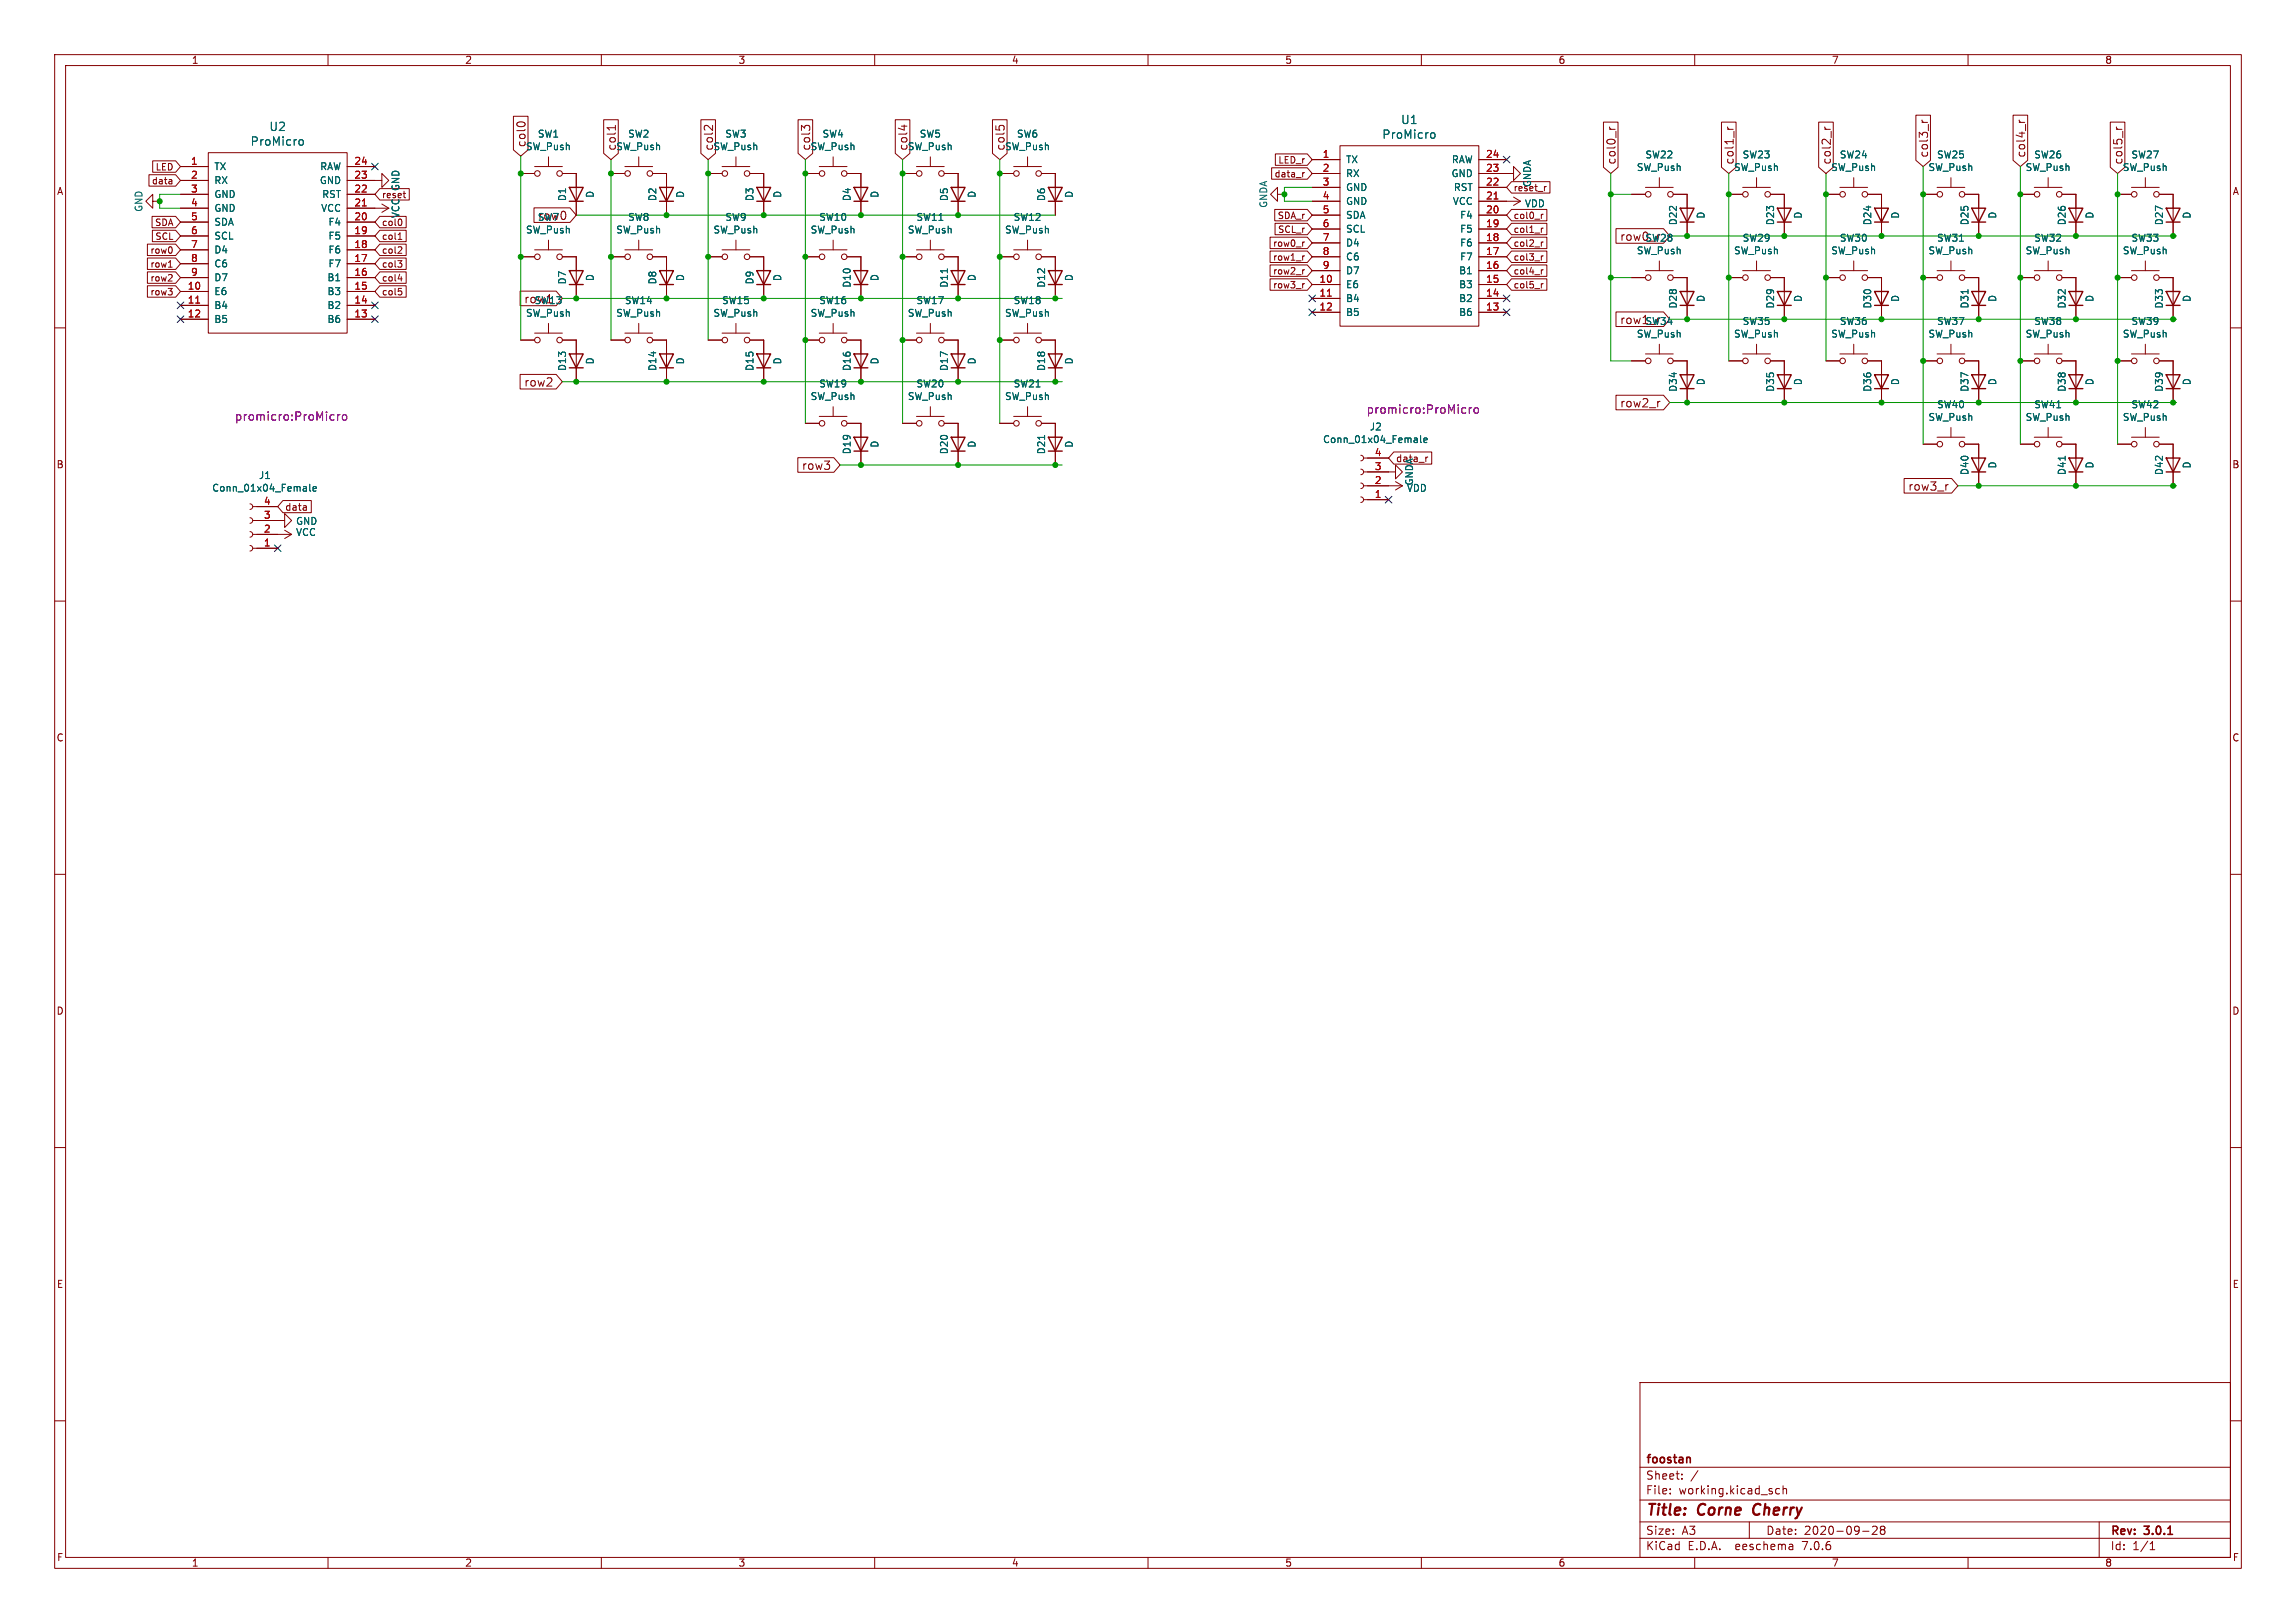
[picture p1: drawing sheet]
<svg xmlns="http://www.w3.org/2000/svg" width="420mm" height="297mm" viewBox="0 0 420 297" stroke-linecap="round" stroke-linejoin="round" font-family="sans-serif">
<defs><g id="words">
<g font-size="2.8" fill="#840000">
<text x="301" y="277.9">Title:</text>
<text x="310.6" y="277.9">Corne</text>
<text x="321.5" y="277.9">Cherry</text>
</g>
<g font-size="2.1" fill="#006464">
<text x="256.2" y="22.9">U1</text>
<text x="45.8" y="26.9">ProMicro</text>
<text x="49.2" y="24.2">U2</text>
<text x="96.3" y="27.1" transform="rotate(-90 96.3 27.1)">col0</text>
<text x="112.9" y="27.7" transform="rotate(-90 112.9 27.7)">col1</text>
<text x="130.6" y="27.7" transform="rotate(-90 130.6 27.7)">col2</text>
<text x="148.4" y="27.7" transform="rotate(-90 148.4 27.7)">col3</text>
<text x="166.2" y="27.7" transform="rotate(-90 166.2 27.7)">col4</text>
<text x="184" y="27.7" transform="rotate(-90 184 27.7)">col5</text>
<text x="252.8" y="25.6">ProMicro</text>
<text x="317.3" y="30.2" transform="rotate(-90 317.3 30.2)">col1_r</text>
<text x="335.1" y="30.2" transform="rotate(-90 335.1 30.2)">col2_r</text>
<text x="388.4" y="30.2" transform="rotate(-90 388.4 30.2)">col5_r</text>
<text x="296.3" y="44.3">row0_r</text>
<text x="95.8" y="55.7">row1</text>
<text x="296.3" y="59.5">row1_r</text>
</g>
<g font-size="2.1" fill="#840000">
<text x="352.9" y="29" transform="rotate(-90 352.9 29)">col3_r</text>
<text x="370.7" y="29" transform="rotate(-90 370.7 29)">col4_r</text>
<text x="295.7" y="30.2" transform="rotate(-90 295.7 30.2)">col0_r</text>
<text x="98.4" y="40.5">row0</text>
<text x="95.8" y="70.9">row2</text>
<text x="296.3" y="74.8">row2_r</text>
<text x="146.6" y="86.2">row3</text>
<text x="349" y="90">row3_r</text>
<text x="301" y="268.2">foostan</text>
<text x="301" y="273.7">File:</text>
<text x="301" y="271">Sheet:</text>
<text x="307.1" y="273.7">working.kicad_sch</text>
<text x="301" y="281.1">Size:</text>
<text x="307.6" y="281.1">A3</text>
<text x="323" y="281.1">Date:</text>
<text x="330" y="281.1">2020-09-28</text>
<text x="386" y="281.3">Rev:</text>
<text x="392.4" y="281.3">3.0.1</text>
<text x="301" y="283.9">KiCad</text>
<text x="308.7" y="283.9">E.D.A.</text>
<text x="317.6" y="283.9">eeschema</text>
<text x="330" y="283.9">7.0.6</text>
<text x="386" y="283.9">Id:</text>
<text x="390.1" y="283.9">1/1</text>
</g>
<g font-size="2.1" fill="#840084">
<text x="42.9" y="77.2">promicro:ProMicro</text>
<text x="249.9" y="75.9">promicro:ProMicro</text>
</g>
<g font-size="1.8" fill="#840000">
<text x="35" y="11.9">1</text>
<text x="85" y="11.9">2</text>
<text x="135" y="11.9">3</text>
<text x="185" y="11.9">4</text>
<text x="235" y="11.9">5</text>
<text x="285" y="11.9">6</text>
<text x="335" y="11.9">7</text>
<text x="385" y="11.9">8</text>
<text x="10.3" y="35.9">A</text>
<text x="408.3" y="35.9">A</text>
<text x="10.3" y="85.9">B</text>
<text x="255.3" y="84.8">data_r</text>
<text x="408.2" y="85.9">B</text>
<text x="52.1" y="93.7">data</text>
<text x="10.3" y="135.9">C</text>
<text x="408.2" y="135.9">C</text>
<text x="10.3" y="185.9">D</text>
<text x="408.2" y="185.9">D</text>
<text x="10.3" y="235.9">E</text>
<text x="408.3" y="235.9">E</text>
<text x="10.3" y="285.9">F</text>
<text x="35" y="286.9">1</text>
<text x="85" y="286.9">2</text>
<text x="135" y="286.9">3</text>
<text x="185" y="286.9">4</text>
<text x="235" y="286.9">5</text>
<text x="285" y="286.9">6</text>
<text x="335" y="286.9">7</text>
<text x="385" y="286.9">8</text>
<text x="408.3" y="285.9">F</text>
</g>
<g font-size="1.8" fill="#006464">
<text x="96.1" y="27.7">SW_Push</text>
<text x="98.3" y="25.4">SW1</text>
<text x="112.6" y="27.7">SW_Push</text>
<text x="114.8" y="25.4">SW2</text>
<text x="130.4" y="27.7">SW_Push</text>
<text x="132.6" y="25.4">SW3</text>
<text x="148.2" y="27.7">SW_Push</text>
<text x="150.4" y="25.4">SW4</text>
<text x="166" y="27.7">SW_Push</text>
<text x="168.1" y="25.4">SW5</text>
<text x="183.7" y="27.7">SW_Push</text>
<text x="185.9" y="25.4">SW6</text>
<text x="300.9" y="29.2">SW22</text>
<text x="318.7" y="29.2">SW23</text>
<text x="336.4" y="29.2">SW24</text>
<text x="354.2" y="29.2">SW25</text>
<text x="372" y="29.2">SW26</text>
<text x="389.8" y="29.2">SW27</text>
<text x="39.1" y="31.3">TX</text>
<text x="39.1" y="33.9">RX</text>
<text x="58.4" y="33.9">GND</text>
<text x="58.5" y="31.3">RAW</text>
<text x="73.3" y="35.1" transform="rotate(-90 73.3 35.1)">GND</text>
<text x="246.1" y="30.1">TX</text>
<text x="246.1" y="32.6">RX</text>
<text x="246.1" y="35.2">GND</text>
<text x="265.4" y="32.6">GND</text>
<text x="265.5" y="30.1">RAW</text>
<text x="265.8" y="35.2">RST</text>
<text x="280.3" y="34.3" transform="rotate(-90 280.3 34.3)">GNDA</text>
<text x="299.3" y="31.5">SW_Push</text>
<text x="317.1" y="31.5">SW_Push</text>
<text x="334.9" y="31.5">SW_Push</text>
<text x="352.7" y="31.5">SW_Push</text>
<text x="370.4" y="31.5">SW_Push</text>
<text x="388.2" y="31.5">SW_Push</text>
<text x="26.3" y="38.9" transform="rotate(-90 26.3 38.9)">GND</text>
<text x="39.1" y="36.4">GND</text>
<text x="39.1" y="39">GND</text>
<text x="39.1" y="41.5">SDA</text>
<text x="58.7" y="39">VCC</text>
<text x="58.8" y="36.4">RST</text>
<text x="60" y="41.5">F4</text>
<text x="73.3" y="40" transform="rotate(-90 73.3 40)">VCC</text>
<text x="98.3" y="40.6">SW7</text>
<text x="103.7" y="36.9" transform="rotate(-90 103.7 36.9)">D1</text>
<text x="108.8" y="36.3" transform="rotate(-90 108.8 36.3)">D</text>
<text x="114.8" y="40.6">SW8</text>
<text x="120.2" y="36.9" transform="rotate(-90 120.2 36.9)">D2</text>
<text x="125.3" y="36.3" transform="rotate(-90 125.3 36.3)">D</text>
<text x="132.6" y="40.6">SW9</text>
<text x="138" y="36.9" transform="rotate(-90 138 36.9)">D3</text>
<text x="143.1" y="36.3" transform="rotate(-90 143.1 36.3)">D</text>
<text x="149.8" y="40.6">SW10</text>
<text x="155.8" y="36.9" transform="rotate(-90 155.8 36.9)">D4</text>
<text x="160.9" y="36.3" transform="rotate(-90 160.9 36.3)">D</text>
<text x="167.5" y="40.6">SW11</text>
<text x="173.6" y="36.9" transform="rotate(-90 173.6 36.9)">D5</text>
<text x="178.7" y="36.3" transform="rotate(-90 178.7 36.3)">D</text>
<text x="185.3" y="40.6">SW12</text>
<text x="191.4" y="36.9" transform="rotate(-90 191.4 36.9)">D6</text>
<text x="196.4" y="36.3" transform="rotate(-90 196.4 36.3)">D</text>
<text x="232" y="38.1" transform="rotate(-90 232 38.1)">GNDA</text>
<text x="246.1" y="37.7">GND</text>
<text x="246.1" y="40.2">SDA</text>
<text x="265.7" y="37.7">VCC</text>
<text x="267" y="40.2">F4</text>
<text x="278.9" y="38.1">VDD</text>
<text x="306.9" y="41.3" transform="rotate(-90 306.9 41.3)">D22</text>
<text x="312" y="40.1" transform="rotate(-90 312 40.1)">D</text>
<text x="324.7" y="41.3" transform="rotate(-90 324.7 41.3)">D23</text>
<text x="329.8" y="40.1" transform="rotate(-90 329.8 40.1)">D</text>
<text x="342.5" y="41.3" transform="rotate(-90 342.5 41.3)">D24</text>
<text x="347.6" y="40.1" transform="rotate(-90 347.6 40.1)">D</text>
<text x="360.3" y="41.3" transform="rotate(-90 360.3 41.3)">D25</text>
<text x="365.4" y="40.1" transform="rotate(-90 365.4 40.1)">D</text>
<text x="378.1" y="41.3" transform="rotate(-90 378.1 41.3)">D26</text>
<text x="383.1" y="40.1" transform="rotate(-90 383.1 40.1)">D</text>
<text x="395.8" y="41.3" transform="rotate(-90 395.8 41.3)">D27</text>
<text x="400.9" y="40.1" transform="rotate(-90 400.9 40.1)">D</text>
<text x="39.1" y="44">SCL</text>
<text x="39.1" y="46.6">D4</text>
<text x="60" y="46.6">F6</text>
<text x="60" y="44">F5</text>
<text x="96.1" y="42.9">SW_Push</text>
<text x="112.6" y="42.9">SW_Push</text>
<text x="130.4" y="42.9">SW_Push</text>
<text x="148.2" y="42.9">SW_Push</text>
<text x="166" y="42.9">SW_Push</text>
<text x="183.7" y="42.9">SW_Push</text>
<text x="246.1" y="42.8">SCL</text>
<text x="246.1" y="45.3">D4</text>
<text x="246.1" y="47.9">C6</text>
<text x="267" y="47.9">F7</text>
<text x="267" y="45.3">F6</text>
<text x="267" y="42.8">F5</text>
<text x="299.3" y="46.7">SW_Push</text>
<text x="300.9" y="44.4">SW28</text>
<text x="317.1" y="46.7">SW_Push</text>
<text x="318.7" y="44.4">SW29</text>
<text x="334.9" y="46.7">SW_Push</text>
<text x="336.4" y="44.4">SW30</text>
<text x="352.7" y="46.7">SW_Push</text>
<text x="354.2" y="44.4">SW31</text>
<text x="370.4" y="46.7">SW_Push</text>
<text x="372" y="44.4">SW32</text>
<text x="388.2" y="46.7">SW_Push</text>
<text x="389.8" y="44.4">SW33</text>
<text x="39.1" y="49.1">C6</text>
<text x="39.1" y="51.7">D7</text>
<text x="59.8" y="51.7">B1</text>
<text x="60" y="49.1">F7</text>
<text x="103.7" y="52.1" transform="rotate(-90 103.7 52.1)">D7</text>
<text x="108.8" y="51.5" transform="rotate(-90 108.8 51.5)">D</text>
<text x="120.2" y="52.1" transform="rotate(-90 120.2 52.1)">D8</text>
<text x="125.3" y="51.5" transform="rotate(-90 125.3 51.5)">D</text>
<text x="138" y="52.1" transform="rotate(-90 138 52.1)">D9</text>
<text x="143.1" y="51.5" transform="rotate(-90 143.1 51.5)">D</text>
<text x="155.8" y="52.7" transform="rotate(-90 155.8 52.7)">D10</text>
<text x="160.9" y="51.5" transform="rotate(-90 160.9 51.5)">D</text>
<text x="173.6" y="52.7" transform="rotate(-90 173.6 52.7)">D11</text>
<text x="178.7" y="51.5" transform="rotate(-90 178.7 51.5)">D</text>
<text x="191.4" y="52.7" transform="rotate(-90 191.4 52.7)">D12</text>
<text x="196.4" y="51.5" transform="rotate(-90 196.4 51.5)">D</text>
<text x="246.1" y="52.9">E6</text>
<text x="246.1" y="50.4">D7</text>
<text x="266.8" y="52.9">B3</text>
<text x="266.8" y="50.4">B1</text>
<text x="39.1" y="54.2">E6</text>
<text x="39.1" y="56.7">B4</text>
<text x="39.1" y="59.3">B5</text>
<text x="59.8" y="59.3">B6</text>
<text x="59.8" y="56.7">B2</text>
<text x="59.8" y="54.2">B3</text>
<text x="96.1" y="58.2">SW_Push</text>
<text x="97.7" y="55.9">SW13</text>
<text x="112.6" y="58.2">SW_Push</text>
<text x="114.2" y="55.9">SW14</text>
<text x="130.4" y="58.2">SW_Push</text>
<text x="132" y="55.9">SW15</text>
<text x="148.2" y="58.2">SW_Push</text>
<text x="149.8" y="55.9">SW16</text>
<text x="166" y="58.2">SW_Push</text>
<text x="167.5" y="55.9">SW17</text>
<text x="183.7" y="58.2">SW_Push</text>
<text x="185.3" y="55.9">SW18</text>
<text x="246.1" y="55.5">B4</text>
<text x="246.1" y="58">B5</text>
<text x="266.8" y="58">B6</text>
<text x="266.8" y="55.5">B2</text>
<text x="300.9" y="59.7">SW34</text>
<text x="306.9" y="56.6" transform="rotate(-90 306.9 56.6)">D28</text>
<text x="312" y="55.3" transform="rotate(-90 312 55.3)">D</text>
<text x="318.7" y="59.7">SW35</text>
<text x="324.7" y="56.6" transform="rotate(-90 324.7 56.6)">D29</text>
<text x="329.8" y="55.3" transform="rotate(-90 329.8 55.3)">D</text>
<text x="336.4" y="59.7">SW36</text>
<text x="342.5" y="56.6" transform="rotate(-90 342.5 56.6)">D30</text>
<text x="347.6" y="55.3" transform="rotate(-90 347.6 55.3)">D</text>
<text x="354.2" y="59.7">SW37</text>
<text x="360.3" y="56.6" transform="rotate(-90 360.3 56.6)">D31</text>
<text x="365.4" y="55.3" transform="rotate(-90 365.4 55.3)">D</text>
<text x="372" y="59.7">SW38</text>
<text x="378.1" y="56.6" transform="rotate(-90 378.1 56.6)">D32</text>
<text x="383.1" y="55.3" transform="rotate(-90 383.1 55.3)">D</text>
<text x="389.8" y="59.7">SW39</text>
<text x="395.8" y="56.6" transform="rotate(-90 395.8 56.6)">D33</text>
<text x="400.9" y="55.3" transform="rotate(-90 400.9 55.3)">D</text>
<text x="299.3" y="62">SW_Push</text>
<text x="317.1" y="62">SW_Push</text>
<text x="334.9" y="62">SW_Push</text>
<text x="352.7" y="62">SW_Push</text>
<text x="370.4" y="62">SW_Push</text>
<text x="388.2" y="62">SW_Push</text>
<text x="103.7" y="68" transform="rotate(-90 103.7 68)">D13</text>
<text x="108.8" y="66.8" transform="rotate(-90 108.8 66.8)">D</text>
<text x="120.2" y="68" transform="rotate(-90 120.2 68)">D14</text>
<text x="125.3" y="66.8" transform="rotate(-90 125.3 66.8)">D</text>
<text x="138" y="68" transform="rotate(-90 138 68)">D15</text>
<text x="143.1" y="66.8" transform="rotate(-90 143.1 66.8)">D</text>
<text x="149.8" y="71.1">SW19</text>
<text x="155.8" y="68" transform="rotate(-90 155.8 68)">D16</text>
<text x="160.9" y="66.8" transform="rotate(-90 160.9 66.8)">D</text>
<text x="167.5" y="71.1">SW20</text>
<text x="173.6" y="68" transform="rotate(-90 173.6 68)">D17</text>
<text x="178.7" y="66.8" transform="rotate(-90 178.7 66.8)">D</text>
<text x="185.3" y="71.1">SW21</text>
<text x="191.4" y="68" transform="rotate(-90 191.4 68)">D18</text>
<text x="196.4" y="66.8" transform="rotate(-90 196.4 66.8)">D</text>
<text x="306.9" y="71.8" transform="rotate(-90 306.9 71.8)">D34</text>
<text x="312" y="70.6" transform="rotate(-90 312 70.6)">D</text>
<text x="324.7" y="71.8" transform="rotate(-90 324.7 71.8)">D35</text>
<text x="329.8" y="70.6" transform="rotate(-90 329.8 70.6)">D</text>
<text x="342.5" y="71.8" transform="rotate(-90 342.5 71.8)">D36</text>
<text x="347.6" y="70.6" transform="rotate(-90 347.6 70.6)">D</text>
<text x="360.3" y="71.8" transform="rotate(-90 360.3 71.8)">D37</text>
<text x="365.4" y="70.6" transform="rotate(-90 365.4 70.6)">D</text>
<text x="378.1" y="71.8" transform="rotate(-90 378.1 71.8)">D38</text>
<text x="383.1" y="70.6" transform="rotate(-90 383.1 70.6)">D</text>
<text x="395.8" y="71.8" transform="rotate(-90 395.8 71.8)">D39</text>
<text x="400.9" y="70.6" transform="rotate(-90 400.9 70.6)">D</text>
<text x="148.2" y="73.4">SW_Push</text>
<text x="166" y="73.4">SW_Push</text>
<text x="183.7" y="73.4">SW_Push</text>
<text x="352.7" y="77.2">SW_Push</text>
<text x="354.2" y="74.9">SW40</text>
<text x="370.4" y="77.2">SW_Push</text>
<text x="372" y="74.9">SW41</text>
<text x="388.2" y="77.2">SW_Push</text>
<text x="389.8" y="74.9">SW42</text>
<text x="155.8" y="83.2" transform="rotate(-90 155.8 83.2)">D19</text>
<text x="160.9" y="82" transform="rotate(-90 160.9 82)">D</text>
<text x="173.6" y="83.2" transform="rotate(-90 173.6 83.2)">D20</text>
<text x="178.7" y="82" transform="rotate(-90 178.7 82)">D</text>
<text x="191.4" y="83.2" transform="rotate(-90 191.4 83.2)">D21</text>
<text x="196.4" y="82" transform="rotate(-90 196.4 82)">D</text>
<text x="241.9" y="81.3">Conn_01x04_Female</text>
<text x="250.5" y="79">J2</text>
<text x="47.3" y="87.9">J1</text>
<text x="258.7" y="88.9" transform="rotate(-90 258.7 88.9)">GNDA</text>
<text x="360.3" y="87" transform="rotate(-90 360.3 87)">D40</text>
<text x="365.4" y="85.8" transform="rotate(-90 365.4 85.8)">D</text>
<text x="378.1" y="87" transform="rotate(-90 378.1 87)">D41</text>
<text x="383.1" y="85.8" transform="rotate(-90 383.1 85.8)">D</text>
<text x="395.8" y="87" transform="rotate(-90 395.8 87)">D42</text>
<text x="400.9" y="85.8" transform="rotate(-90 400.9 85.8)">D</text>
<text x="38.7" y="90.2">Conn_01x04_Female</text>
<text x="257.3" y="90.2">VDD</text>
<text x="54.1" y="96.2">GND</text>
<text x="54.1" y="98.3">VCC</text>
</g>
<g font-size="1.8" fill="#a90000">
<text x="241.9" y="29">1</text>
<text x="271.7" y="29">24</text>
<text x="34.9" y="30.2">1</text>
<text x="34.9" y="32.8">2</text>
<text x="34.9" y="35.3">3</text>
<text x="64.7" y="35.3">22</text>
<text x="64.7" y="32.8">23</text>
<text x="64.7" y="30.2">24</text>
<text x="241.9" y="31.5">2</text>
<text x="241.9" y="34">3</text>
<text x="271.7" y="34">22</text>
<text x="271.7" y="31.5">23</text>
<text x="34.9" y="37.8">4</text>
<text x="34.9" y="40.4">5</text>
<text x="64.7" y="40.4">20</text>
<text x="64.7" y="37.8">21</text>
<text x="241.9" y="36.6">4</text>
<text x="241.9" y="39.1">5</text>
<text x="241.9" y="41.7">6</text>
<text x="271.7" y="41.7">19</text>
<text x="271.7" y="39.1">20</text>
<text x="271.7" y="36.6">21</text>
<text x="34.9" y="42.9">6</text>
<text x="34.9" y="45.5">7</text>
<text x="64.7" y="45.5">18</text>
<text x="64.7" y="42.9">19</text>
<text x="241.9" y="44.2">7</text>
<text x="241.9" y="46.7">8</text>
<text x="271.7" y="46.7">17</text>
<text x="271.7" y="44.2">18</text>
<text x="34.2" y="53.1">10</text>
<text x="34.9" y="48">8</text>
<text x="34.9" y="50.5">9</text>
<text x="64.7" y="53.1">15</text>
<text x="64.7" y="50.5">16</text>
<text x="64.7" y="48">17</text>
<text x="241.3" y="51.8">10</text>
<text x="241.9" y="49.3">9</text>
<text x="271.7" y="51.8">15</text>
<text x="271.7" y="49.3">16</text>
<text x="34.2" y="55.6">11</text>
<text x="34.2" y="58.2">12</text>
<text x="64.7" y="58.2">13</text>
<text x="64.7" y="55.6">14</text>
<text x="241.3" y="54.4">11</text>
<text x="241.3" y="56.9">12</text>
<text x="271.7" y="56.9">13</text>
<text x="271.7" y="54.4">14</text>
<text x="251.4" y="83.6">4</text>
<text x="251.4" y="88.6">2</text>
<text x="251.4" y="86.1">3</text>
<text x="48.2" y="95">3</text>
<text x="48.2" y="92.5">4</text>
<text x="251.4" y="91.2">1</text>
<text x="48.2" y="100.1">1</text>
<text x="48.2" y="97.5">2</text>
</g>
<g font-size="1.7" fill="#840000">
<text x="27.7" y="33.9">data</text>
<text x="28.4" y="31.4">LED</text>
<text x="233" y="32.7">data_r</text>
<text x="233.7" y="30.1">LED_r</text>
<text x="28.3" y="41.6">SDA</text>
<text x="69.8" y="41.6">col0</text>
<text x="233.6" y="40.3">SDA_r</text>
<text x="276.8" y="40.3">col0_r</text>
<text x="27.4" y="46.6">row0</text>
<text x="28.3" y="44.1">SCL</text>
<text x="69.8" y="44.1">col1</text>
<text x="69.8" y="46.6">col2</text>
<text x="232.8" y="47.9">row1_r</text>
<text x="232.8" y="45.4">row0_r</text>
<text x="233.7" y="42.8">SCL_r</text>
<text x="276.8" y="42.8">col1_r</text>
<text x="276.8" y="47.9">col3_r</text>
<text x="276.8" y="45.4">col2_r</text>
<text x="27.4" y="51.7">row2</text>
<text x="27.4" y="49.2">row1</text>
<text x="69.8" y="51.7">col4</text>
<text x="69.8" y="49.2">col3</text>
<text x="232.8" y="50.4">row2_r</text>
<text x="232.8" y="53">row3_r</text>
<text x="276.8" y="53">col5_r</text>
<text x="276.8" y="50.4">col4_r</text>
<text x="27.4" y="54.3">row3</text>
<text x="69.8" y="54.3">col5</text>
</g>
<g font-size="1.7" fill="#006464">
<text x="276.8" y="35.2">reset_r</text>
<text x="69.8" y="36.5">reset</text>
</g>
</g></defs>
<g fill="none" stroke="#840000" stroke-width=".18">
<path d="M10 10h400v277h-400zM12 12h396v273h-396zM60 10v2M110 10v2M160 10v2M210 10v2M260 10v2M310 10v2M360 10v2M27.2 32h4.9l.9 1-.9 1.1h-4.9zM27.8 39.6h4.3l.9 1-.9 1.1h-4.3zM27.9 29.4h4.2l.9 1.1-.9 1h-4.2z"/>
<path d="M27.9 36.8v-1.2l-1.2 1.2 1.2 1.3v-1.3h1.3M33 35.6h5.1M33 30.5h5.1M33 33h5.1M33 38.1h5.1M38.1 27.9h25.4v33.1h-25.4zM63.5 33h6.3v-1.2l1.3 1.2-1.3 1.3v-1.3M63.5 35.6h5.1M63.5 30.5h5.1M63.5 38.1h7.6M69.5 34.5h5.4v2.1h-5.4l-.9-1zM69.5 39.6h4.8v2.1h-4.8l-.9-1.1z"/>
<path d="M69.8 37.3l1.3 .8M71.1 38.1l-1.3 .8M73.7 35.4h.5M74 36.1l.2 .1M93.9 21.3h2.7v6.1l-1.4 1.2-1.3-1.2zM94.6 22.5l.5-.2 .9 .2M95.2 31.8h2.6M97.7 38h6.6l1.1 1.4-1.1 1.3h-6.6zM97.8 30.5h5.1M100.3 28.7v1.8M102.9 31.8h2.5v7.6M110.4 21.9h2.7v6.2l-1.3 1.1-1.4-1.1z"/>
<path d="M111.8 31.8h2.5M112.6 22.9v.9M112.6 23.4h-1.6l.3 .1M114.3 30.5h5.1M116.8 28.7v1.8M119.4 31.8h2.5v7.6M128.2 21.9h2.7v6.2l-1.4 1.1-1.3-1.1zM129.5 31.8h2.6M130.3 22.9v1l-.8-.9-.4-.1-.3 .3M132.1 30.5h5.1M134.6 28.7v1.8M137.2 31.8h2.5v7.6"/>
<path d="M146 21.9h2.7v6.2l-1.4 1.1-1.3-1.1zM147.2 23.2l.3-.3h.3l.3 .3M147.2 23.4l-.6-.5v1M147.3 31.8h2.6M149.9 30.5h5M152.4 28.7v1.8M154.9 31.8h2.6v7.6M163.8 21.9h2.6v6.2l-1.3 1.1-1.3-1.1zM164.9 23.1h1M165.1 31.8h2.5M165.4 22.9v.9M167.6 30.5h5.1"/>
<path d="M170.2 28.7v1.8M172.7 31.8h2.6v7.6M181.5 21.9h2.7v6.2l-1.3 1.1-1.4-1.1zM182.2 23v.7M182.7 23.2l.3-.3h.4l.3 .3M182.9 31.8h2.5M185.4 30.5h5.1M188 28.7v1.8M190.5 31.8h2.5v7.6M232.6 30.7h6.5l.9 1.1-.9 1h-6.5zM233.2 38.3h5.9l.9 1.1-.9 1h-5.9zM233.3 28.2h5.8l.9 1-.9 1.1h-5.8z"/>
<path d="M233.7 35.6v-1.3l-1.3 1.3 1.3 1.2v-1.2h1.2M238.6 31.6l-.3 .1M240 34.3h5.1M240 31.8h5.1M240 36.8h5.1M240 29.2h5.1M240 39.4h5.1M245.1 26.7h25.4v33h-25.4zM270.5 31.8h6.4v-1.3l1.2 1.3-1.2 1.2v-1.2M270.5 34.3h5.1M270.5 36.8h7.6M270.5 29.2h5.1"/>
<path d="M270.5 39.4h5.1M276.5 33.2h7v2.1h-7l-.9-1zM276.5 38.3h6.5v2.1h-6.5l-.9-1zM276.9 36.1l1.2 .7M278.1 36.8l-1.2 .8M281.9 39.2v.8M282.3 39.2l-.4 .2M282.9 34.1l-.4 .3M293.3 22.3h2.7v8.3l-1.4 1.2-1.3-1.2zM294.4 23.7h1M294.4 23.2l.1 .3 .2 .2M298.4 35.6h2.6"/>
<path d="M301 34.3h5.1M303.5 32.5v1.8M306.1 35.6h2.5v7.6M314.9 22.3h2.7v8.3l-1.4 1.2-1.3-1.2zM316 23.7h1M316 23.2l.1 .3 .2 .2M316.2 35.6h2.6M318.8 34.3h5M321.3 32.5v1.8M323.8 35.6h2.6v7.6M332.7 22.3h2.6v8.3l-1.3 1.2-1.3-1.2zM333.8 23.7h1"/>
<path d="M333.8 23.2l.1 .3 .2 .2M334 35.6h2.5M336.5 34.3h5.1M339.1 32.5v1.8M341.6 35.6h2.6v7.6M350.5 21.1h2.6v8.2l-1.3 1.2-1.3-1.2zM351.6 22.4h1M351.6 22l.1 .3 .2 .1M351.8 35.6h2.5M354.3 34.3h5.1M356.9 32.5v1.8M359.4 35.6h2.5v7.6"/>
<path d="M368.2 21.1h2.7v8.2l-1.3 1.2-1.4-1.2zM369.4 22.4h1M369.4 22v.3l.3 .1M369.6 35.6h2.5M372.1 34.3h5.1M374.6 32.5v1.8M377.2 35.6h2.5v7.6M386 22.3h2.7v8.3l-1.4 1.2-1.3-1.2zM387.1 23.7h1.1M387.1 23.2l.1 .3 .2 .2M387.3 35.6h2.6M389.9 34.3h5.1"/>
<path d="M392.4 32.5v1.8M395 35.6h2.5v7.6M10 60h2M27 44.7h5.1l.9 1-.9 1.1h-5.1zM27 52.3h5.1l.9 1-.9 1.1h-5.1zM27 49.8h5.1l.9 1-.9 1h-5.1zM27 47.2h5.1l.9 1.1-.9 1h-5.1zM27.9 42.1h4.2l.9 1.1-.9 1h-4.2zM30.8 48.9h.7M33 50.8h5.1M33 45.7h5.1M33 53.3h5.1"/>
<path d="M33 55.9h5.1M33 58.4h5.1M33 48.3h5.1M33 43.2h5.1M33 40.6h5.1M63.5 50.8h5.1M63.5 45.7h5.1M63.5 53.3h5.1M63.5 55.9h5.1M63.5 58.4h5.1M63.5 48.3h5.1M63.5 43.2h5.1"/>
<path d="M63.5 40.6h5.1M69.5 49.8h4.8v2h-4.8l-.9-1zM69.5 42.1h4.8v2.1h-4.8l-.9-1zM69.5 52.3h4.8v2.1h-4.8l-.9-1.1zM69.5 47.2h4.8v2.1h-4.8l-.9-1zM69.5 44.7h4.8v2.1h-4.8l-.9-1.1zM72.8 47.7h.7l-.4 .5M72.8 51h.8M72.8 43.8h.7M72.9 52.8h.6M73.1 42.8l.1-.2v1.2M73.3 45.2l.2 .2v.3l-.7 .6h.7"/>
<path d="M73.3 48.2l.2 .2v.3l-.2 .2M73.3 53.2l.2 .3v.2l-.2 .3M73.4 50.6v.8M73.5 40.5l-.2 .7M95.1 53.3h6.6l1.2 1.3-1.2 1.3h-6.6zM95.2 47h2.6M97.8 45.7h5.1M100.3 43.9v1.8M100.3 59.2v1.8M102.9 47h2.5v7.6M111.8 47h2.5M114.3 45.7h5.1"/>
<path d="M116.8 43.9v1.8M116.8 59.2v1.8M119.4 47h2.5v7.6M129.5 47h2.6M132.1 45.7h5.1M134.6 43.9v1.8M134.6 59.2v1.8M137.2 47h2.5v7.6M147.3 47h2.6M149.9 45.7h5M152.4 43.9v1.8M152.4 59.2v1.8"/>
<path d="M154.9 47h2.6v7.6M165.1 47h2.5M167.6 45.7h5.1M170.2 43.9v1.8M170.2 59.2v1.8M172.7 47h2.6v7.6M182.9 47h2.5M185.4 45.7h5.1M188 43.9v1.8M188 59.2v1.8M190.5 47h2.5v7.6M232.3 45.9h6.8l.9 1.1-.9 1h-6.8z"/>
<path d="M232.3 43.4h6.8l.9 1.1-.9 1h-6.8zM232.3 48.5h6.8l.9 1-.9 1.1h-6.8zM232.3 51h6.8l.9 1.1-.9 1h-6.8zM233.2 40.9h5.9l.9 1-.9 1.1h-5.9zM238.6 51.9l-.2 .1M238.6 46.8l-.2 .1M238.6 44.3h-.2M238.6 49.4h-.2M240 49.5h5.1M240 47h5.1M240 52.1h5.1M240 54.6h5.1"/>
<path d="M240 57.2h5.1M240 44.5h5.1M240 41.9h5.1M270.5 49.5h5.1M270.5 47h5.1M270.5 52.1h5.1M270.5 54.6h5.1M270.5 57.2h5.1M270.5 44.5h5.1M270.5 41.9h5.1M276.5 40.9h6.5v2.1h-6.5l-.9-1.1zM276.5 51h6.5v2.1h-6.5l-.9-1z"/>
<path d="M276.5 45.9h6.5v2.1h-6.5l-.9-1zM276.5 43.4h6.5v2.1h-6.5l-.9-1zM276.5 48.5h6.5v2.1h-6.5l-.9-1.1zM281.9 41.7v.8M281.9 44.3v.8M281.9 46.8v.8M281.9 49.4v.8M281.9 51.9v.8M282.3 41.7l-.4 .3M282.3 51.9l-.4 .2M282.3 46.8l-.4 .3M282.3 44.3l-.4 .2"/>
<path d="M282.3 49.4l-.4 .2M295.6 41.8h8.7l1.1 1.4-1.1 1.3h-8.7zM295.6 57.1h8.7l1.1 1.3-1.1 1.4h-8.7zM298.4 50.8h2.6M301 49.5h5.1M303.5 47.8v1.7M306.1 50.8h2.5v7.6M316.2 50.8h2.6M318.8 49.5h5M321.3 47.8v1.7M323.8 50.8h2.6v7.6M334 50.8h2.5"/>
<path d="M336.5 49.5h5.1M339.1 47.8v1.7M341.6 50.8h2.6v7.6M351.8 50.8h2.5M354.3 49.5h5.1M356.9 47.8v1.7M359.4 50.8h2.5v7.6M369.6 50.8h2.5M372.1 49.5h5.1M374.6 47.8v1.7M377.2 50.8h2.5v7.6M387.3 50.8h2.6"/>
<path d="M389.9 49.5h5.1M392.4 47.8v1.7M395 50.8h2.5v7.6M408 60h2M95.1 68.5h6.6l1.2 1.4-1.2 1.3h-6.6zM95.2 62.2h2.6M97.8 61h5.1M102.9 62.2h2.5v7.7M111.8 62.2h2.5M114.3 61h5.1M119.4 62.2h2.5v7.7M129.5 62.2h2.6"/>
<path d="M132.1 61h5.1M137.2 62.2h2.5v7.7M147.3 62.2h2.6M147.3 77.5h2.6M149.9 61h5M149.9 76.2h5M152.4 74.4v1.8M154.9 62.2h2.6v7.7M154.9 77.5h2.6v7.6M165.1 62.2h2.5M165.1 77.5h2.5M167.6 61h5.1"/>
<path d="M167.6 76.2h5.1M170.2 74.4v1.8M172.7 62.2h2.6v7.7M172.7 77.5h2.6v7.6M182.9 62.2h2.5M182.9 77.5h2.5M185.4 61h5.1M185.4 76.2h5.1M188 74.4v1.8M190.5 62.2h2.5v7.7M190.5 77.5h2.5v7.6M295.6 72.3h8.7l1.1 1.4-1.1 1.3h-8.7z"/>
<path d="M298.4 66h2.6M301 64.8h5.1M303.5 63v1.8M303.7 73.4l-.3 .1M306.1 66h2.5v7.7M316.2 66h2.6M318.8 64.8h5M321.3 63v1.8M323.8 66h2.6v7.7M334 66h2.5M336.5 64.8h5.1M339.1 63v1.8"/>
<path d="M341.6 66h2.6v7.7M351.8 66h2.5M354.3 64.8h5.1M356.9 63v1.8M356.9 78.2v1.8M359.4 66h2.5v7.7M369.6 66h2.5M372.1 64.8h5.1M374.6 63v1.8M374.6 78.2v1.8M377.2 66h2.5v7.7M387.3 66h2.6"/>
<path d="M389.9 64.8h5.1M392.4 63v1.8M392.4 78.2v1.8M395 66h2.5v7.7M45.7 92.2l.4 .2 .1 .3-.1 .4-.4 .1M45.7 94.7l.4 .2 .1 .4-.1 .3-.4 .2M45.7 97.3l.4 .1 .1 .4-.1 .4-.4 .1M45.7 99.8l.4 .2 .1 .3-.1 .4-.4 .1M46.2 95.3h5.9v1.2l1.2-1.2-1.2-1.3v1.3M46.2 97.8h7.1M46.2 92.7h4.6M51.8 91.6h5.1v2.2h-5.1l-1-1.1z"/>
<path d="M52.1 97l1.2 .8M53.3 97.8l-1.2 .8M145.9 83.8h6.6l1.2 1.3-1.2 1.3h-6.6zM248.9 83.3l.4 .2 .1 .3-.1 .4-.4 .1M248.9 85.9l.4 .1 .1 .4-.1 .3-.4 .2M248.9 88.4l.4 .1 .1 .4-.1 .4-.4 .1M248.9 90.9l.4 .2 .1 .4-.1 .3-.4 .1M249.4 86.4h5.9v-1.3l1.2 1.3-1.2 1.2v-1.2M249.4 88.9h7.1M249.4 83.8h4.6M249.4 91.4h4.6M255 82.7h6.9v2.2h-6.9l-1-1.1z"/>
<path d="M255.3 88.1l1.2 .8M256.5 88.9l-1.2 .8M261.2 83.6l-.3 .2M348.3 87.6h8.7l1.1 1.3-1.1 1.3h-8.7zM351.8 81.3h2.5M354.3 80h5.1M356.4 88.7l-.3 .1M359.4 81.3h2.5v7.6M369.6 81.3h2.5M372.1 80h5.1M377.2 81.3h2.5v7.6M387.3 81.3h2.6"/>
<path d="M389.9 80h5.1M395 81.3h2.5v7.6M10 110h2M46.2 100.3h4.6M408 110h2M10 160h2M408 160h2M10 210h2M408 210h2M10 260h2M300 253h108v32h-108zM408 260h2"/>
<path d="M300 278.5h108M300 274.5h108M300 268.5h108M305.5 273.2v.2M305.5 272.5v.1M307.7 270.5v.2M307.7 269.8v.1M310.6 269.1l-1.3 1.9M320 278.5v3M325.5 272.5l-.4-.1-.3 .3v.4l.1 .2h.6M326.2 272.5l.2-.1 .3 .1 .1 .9M326.2 271.9v1.5"/>
<path d="M342.5 279.4l.6-.1 .2 .1 .1 .3-1 1.1h1M344.2 279.9l-.3-.3 .3-.3h.3l.3 .3-.3 .3M344.2 279.9l-.3 .3v.3l.3 .3h.3l.3-.3-.1-.4-.2-.2M344.2 279.9h.3M384 278.5v6.5M60 285v2M110 285v2M160 285v2M210 285v2M260 285v2M300 281.5h108M310 285v2"/>
<path d="M327.9 282.7v.9M327.9 283.5l-.1 .1M327.9 282.9l-.1 .1M340.7 280.2h1.2M360 285v2M393.3 283.6h.9M393.3 282.5l.4-.4v1.5"/>
<circle cx="98.3" cy="31.8" r=".51"/>
<circle cx="102.4" cy="31.8" r=".51"/>
<circle cx="114.8" cy="31.8" r=".51"/>
<circle cx="118.9" cy="31.8" r=".51"/>
<circle cx="132.6" cy="31.8" r=".51"/>
<circle cx="136.7" cy="31.8" r=".51"/>
<circle cx="150.4" cy="31.8" r=".51"/>
<circle cx="154.4" cy="31.8" r=".51"/>
<circle cx="168.1" cy="31.8" r=".51"/>
<circle cx="172.2" cy="31.8" r=".51"/>
<circle cx="185.9" cy="31.8" r=".51"/>
<circle cx="190" cy="31.8" r=".51"/>
<circle cx="301.5" cy="35.6" r=".51"/>
<circle cx="305.6" cy="35.6" r=".51"/>
<circle cx="319.3" cy="35.6" r=".51"/>
<circle cx="323.3" cy="35.6" r=".51"/>
<circle cx="337.1" cy="35.6" r=".51"/>
<circle cx="341.1" cy="35.6" r=".51"/>
<circle cx="354.8" cy="35.6" r=".51"/>
<circle cx="358.9" cy="35.6" r=".51"/>
<circle cx="372.6" cy="35.6" r=".51"/>
<circle cx="376.7" cy="35.6" r=".51"/>
<circle cx="390.4" cy="35.6" r=".51"/>
<circle cx="394.5" cy="35.6" r=".51"/>
<circle cx="98.3" cy="47" r=".51"/>
<circle cx="102.4" cy="47" r=".51"/>
<circle cx="114.8" cy="47" r=".51"/>
<circle cx="118.9" cy="47" r=".51"/>
<circle cx="132.6" cy="47" r=".51"/>
<circle cx="136.7" cy="47" r=".51"/>
<circle cx="150.4" cy="47" r=".51"/>
<circle cx="154.4" cy="47" r=".51"/>
<circle cx="168.1" cy="47" r=".51"/>
<circle cx="172.2" cy="47" r=".51"/>
<circle cx="185.9" cy="47" r=".51"/>
<circle cx="190" cy="47" r=".51"/>
<circle cx="301.5" cy="50.8" r=".51"/>
<circle cx="305.6" cy="50.8" r=".51"/>
<circle cx="319.3" cy="50.8" r=".51"/>
<circle cx="323.3" cy="50.8" r=".51"/>
<circle cx="337.1" cy="50.8" r=".51"/>
<circle cx="341.1" cy="50.8" r=".51"/>
<circle cx="354.8" cy="50.8" r=".51"/>
<circle cx="358.9" cy="50.8" r=".51"/>
<circle cx="372.6" cy="50.8" r=".51"/>
<circle cx="376.7" cy="50.8" r=".51"/>
<circle cx="390.4" cy="50.8" r=".51"/>
<circle cx="394.5" cy="50.8" r=".51"/>
<circle cx="98.3" cy="62.2" r=".51"/>
<circle cx="102.4" cy="62.2" r=".51"/>
<circle cx="114.8" cy="62.2" r=".51"/>
<circle cx="118.9" cy="62.2" r=".51"/>
<circle cx="132.6" cy="62.2" r=".51"/>
<circle cx="136.7" cy="62.2" r=".51"/>
<circle cx="150.4" cy="77.5" r=".51"/>
<circle cx="150.4" cy="62.2" r=".51"/>
<circle cx="154.4" cy="62.2" r=".51"/>
<circle cx="154.4" cy="77.5" r=".51"/>
<circle cx="168.1" cy="77.5" r=".51"/>
<circle cx="168.1" cy="62.2" r=".51"/>
<circle cx="172.2" cy="62.2" r=".51"/>
<circle cx="172.2" cy="77.5" r=".51"/>
<circle cx="185.9" cy="77.5" r=".51"/>
<circle cx="185.9" cy="62.2" r=".51"/>
<circle cx="190" cy="77.5" r=".51"/>
<circle cx="190" cy="62.2" r=".51"/>
<circle cx="301.5" cy="66" r=".51"/>
<circle cx="305.6" cy="66" r=".51"/>
<circle cx="319.3" cy="66" r=".51"/>
<circle cx="323.3" cy="66" r=".51"/>
<circle cx="337.1" cy="66" r=".51"/>
<circle cx="341.1" cy="66" r=".51"/>
<circle cx="354.8" cy="66" r=".51"/>
<circle cx="358.9" cy="66" r=".51"/>
<circle cx="372.6" cy="66" r=".51"/>
<circle cx="376.7" cy="66" r=".51"/>
<circle cx="390.4" cy="66" r=".51"/>
<circle cx="394.5" cy="66" r=".51"/>
<circle cx="354.8" cy="81.3" r=".51"/>
<circle cx="358.9" cy="81.3" r=".51"/>
<circle cx="372.6" cy="81.3" r=".51"/>
<circle cx="376.7" cy="81.3" r=".51"/>
<circle cx="390.4" cy="81.3" r=".51"/>
<circle cx="394.5" cy="81.3" r=".51"/>
</g>
<path d="M309.1 266.8l.1 .9M396.5 280.8h.9" fill="none" stroke="#840000" stroke-width=".3"/>
<path d="M321 275.5a1.27 1.27 0 0 0 0 1.6" fill="none" stroke="#840000" stroke-width=".4"/>
<g fill="none" stroke="#840000" stroke-width=".25">
<path d="M104.1 34.3h2.6l-1.3 2.5zM104.1 36.8h2.6M120.6 34.3h2.6l-1.3 2.5zM120.6 36.8h2.6M138.4 34.3h2.6l-1.3 2.5zM138.4 36.8h2.6M156.2 34.3h2.5l-1.2 2.5zM156.2 36.8h2.5M174 34.3h2.5l-1.2 2.5zM174 36.8h2.5M191.8 34.3h2.5l-1.3 2.5zM191.8 36.8h2.5"/>
<path d="M307.3 38.1h2.6l-1.3 2.5zM325.1 38.1h2.6l-1.3 2.5zM342.9 38.1h2.5l-1.2 2.5zM360.7 38.1h2.5l-1.3 2.5zM378.5 38.1h2.5l-1.3 2.5zM396.2 38.1h2.6l-1.3 2.5zM104.1 49.5h2.6l-1.3 2.6zM104.1 52.1h2.6M120.6 49.5h2.6l-1.3 2.6zM120.6 52.1h2.6M138.4 49.5h2.6l-1.3 2.6zM138.4 52.1h2.6"/>
<path d="M156.2 49.5h2.5l-1.2 2.6zM156.2 52.1h2.5M174 49.5h2.5l-1.2 2.6zM174 52.1h2.5M191.8 49.5h2.5l-1.3 2.6zM191.8 52.1h2.5M307.3 53.3h2.6l-1.3 2.6zM307.3 55.9h2.6M307.3 40.6h2.6M325.1 53.3h2.6l-1.3 2.6zM325.1 55.9h2.6M325.1 40.6h2.6"/>
<path d="M342.9 53.3h2.5l-1.2 2.6zM342.9 55.9h2.5M342.9 40.6h2.5M360.7 53.3h2.5l-1.3 2.6zM360.7 55.9h2.5M360.7 40.6h2.5M378.5 53.3h2.5l-1.3 2.6zM378.5 55.9h2.5M378.5 40.6h2.5M396.2 53.3h2.6l-1.3 2.6zM396.2 55.9h2.6M396.2 40.6h2.6"/>
<path d="M104.1 64.8h2.6l-1.3 2.5zM104.1 67.3h2.6M120.6 64.8h2.6l-1.3 2.5zM120.6 67.3h2.6M138.4 64.8h2.6l-1.3 2.5zM138.4 67.3h2.6M156.2 64.8h2.5l-1.2 2.5zM156.2 67.3h2.5M174 64.8h2.5l-1.2 2.5zM174 67.3h2.5M191.8 64.8h2.5l-1.3 2.5zM191.8 67.3h2.5"/>
<path d="M307.3 68.6h2.6l-1.3 2.5zM307.3 71.1h2.6M325.1 68.6h2.6l-1.3 2.5zM325.1 71.1h2.6M342.9 68.6h2.5l-1.2 2.5zM342.9 71.1h2.5M360.7 68.6h2.5l-1.3 2.5zM360.7 71.1h2.5M378.5 68.6h2.5l-1.3 2.5zM378.5 71.1h2.5M396.2 68.6h2.6l-1.3 2.5zM396.2 71.1h2.6"/>
<path d="M156.2 80h2.5l-1.2 2.6zM156.2 82.6h2.5M174 80h2.5l-1.2 2.6zM174 82.6h2.5M191.8 80h2.5l-1.3 2.6zM191.8 82.6h2.5M360.7 83.8h2.5l-1.3 2.6zM360.7 86.4h2.5M378.5 83.8h2.5l-1.3 2.6zM378.5 86.4h2.5M396.2 83.8h2.6l-1.3 2.6zM396.2 86.4h2.6"/>
</g>
<path d="M54.8 25.6h.4l.3 .3v.4l-.2 .2h-.5M261.8 24.4l.4-.1 .3 .3v.4l-.2 .2h-.5M173.3 49.2v.7M360 53v.7M191.1 79.7v.7M259.9 79.7v1.1l.1 .2M56.7 88.6v1.1l.1 .2M57.3 89.5l.6-.2-.1-.2-.4-.1-.1 .2v.6h.5M260.5 80.6l.6-.1-.1-.3-.4-.1-.1 .2v.6h.5M377.8 83.5v.7" fill="none" stroke="#006464" stroke-width=".18"/>
<path d="M66.3 37.7h.7M273.3 36.4h.7M35.8 55.5h.7M242.8 54.2h.7" fill="none" stroke="#a90000" stroke-width=".18"/>
<path d="M60.7 75.9l.4 .1M61.1 76.8l-.4 .1M61.8 75.9v1M62.2 75.9l-.3 .1-.1 .2M62.7 76l.2-.1 .5 .1v.6l-.1 .2-.4 .1-.2-.1zM267.7 74.6l.4 .1M268.1 75.6h-.4M268.8 74.6v1M269.2 74.6l-.3 .1-.1 .2M269.8 74.7l.3-.1 .3 .3v.4l-.3 .3h-.3l-.2-.3v-.4z" fill="none" stroke="#840084" stroke-width=".18"/>
<g fill="none" stroke="#009600" stroke-width=".18">
<path d="M33 35.6h-3.8v2.5h3.8M95.2 28.6v33.6M105.4 39.4h87.6M111.8 29.2v33M129.5 29.2v33M147.3 29.2v48.3M165.1 29.2v48.3M182.9 29.2v48.3M240 34.3h-5.1v2.5h5.1M294.6 35.6h3.8M294.6 31.8v34.2h3.8M316.2 31.8v34.2"/>
<path d="M334 31.8v34.2M351.8 30.5v50.8M369.6 30.5v50.8M387.3 31.8v49.5M102.9 54.6h91.4M294.6 50.8h3.8M305.4 58.4h92.7M305.4 43.2h92.7M102.9 69.9h91.4M305.4 73.7h92.7M153.7 85.1h40.6M358.1 88.9h40"/>
</g>
<g fill="none" stroke="#000084" stroke-width=".18">
<path d="M68 29.9l1.2 1.2M69.2 29.9l-1.2 1.2M275 28.6l1.2 1.2M276.2 28.6l-1.2 1.2M32.4 57.8l1.2 1.2M32.4 55.3l1.2 1.2M33.6 57.8l-1.2 1.2M33.6 55.3l-1.2 1.2M68 57.8l1.2 1.2M68 55.3l1.2 1.2M69.2 57.8l-1.2 1.2M69.2 55.3l-1.2 1.2"/>
<path d="M239.4 56.5l1.2 1.3M239.4 54l1.2 1.2M240.6 56.5l-1.2 1.3M240.6 54l-1.2 1.2M275 56.5l1.2 1.3M275 54l1.2 1.2M276.2 56.5l-1.2 1.3M276.2 54l-1.2 1.2M50.2 99.7l1.2 1.2M51.4 99.7l-1.2 1.2M253.4 90.8l1.2 1.2M254.6 90.8l-1.2 1.2"/>
</g>
<g fill="#009600" stroke="#009600" stroke-width=".18">
<circle cx="379.7" cy="73.7" r=".46"/>
<circle cx="397.5" cy="58.4" r=".46"/>
<circle cx="379.7" cy="58.4" r=".46"/>
<circle cx="387.3" cy="66" r=".46"/>
<circle cx="361.9" cy="88.9" r=".46"/>
<circle cx="397.5" cy="73.7" r=".46"/>
<circle cx="397.5" cy="88.9" r=".46"/>
<circle cx="361.9" cy="73.7" r=".46"/>
<circle cx="379.7" cy="88.9" r=".46"/>
<circle cx="308.6" cy="73.7" r=".46"/>
<circle cx="326.4" cy="73.7" r=".46"/>
<circle cx="316.2" cy="50.8" r=".46"/>
<circle cx="326.4" cy="58.4" r=".46"/>
<circle cx="308.6" cy="58.4" r=".46"/>
<circle cx="294.6" cy="50.8" r=".46"/>
<circle cx="294.6" cy="35.6" r=".46"/>
<circle cx="316.2" cy="35.6" r=".46"/>
<circle cx="344.2" cy="73.7" r=".46"/>
<circle cx="351.8" cy="66" r=".46"/>
<circle cx="326.4" cy="43.2" r=".46"/>
<circle cx="344.2" cy="43.2" r=".46"/>
<circle cx="351.8" cy="50.8" r=".46"/>
<circle cx="308.6" cy="43.2" r=".46"/>
<circle cx="351.8" cy="35.6" r=".46"/>
<circle cx="361.9" cy="58.4" r=".46"/>
<circle cx="344.2" cy="58.4" r=".46"/>
<circle cx="334" cy="50.8" r=".46"/>
<circle cx="334" cy="35.6" r=".46"/>
<circle cx="175.3" cy="39.4" r=".46"/>
<circle cx="182.9" cy="47" r=".46"/>
<circle cx="182.9" cy="62.2" r=".46"/>
<circle cx="193" cy="54.6" r=".46"/>
<circle cx="193" cy="85.1" r=".46"/>
<circle cx="193" cy="69.9" r=".46"/>
<circle cx="182.9" cy="31.8" r=".46"/>
<circle cx="234.9" cy="35.6" r=".46"/>
<circle cx="369.6" cy="66" r=".46"/>
<circle cx="387.3" cy="50.8" r=".46"/>
<circle cx="397.5" cy="43.2" r=".46"/>
<circle cx="369.6" cy="50.8" r=".46"/>
<circle cx="361.9" cy="43.2" r=".46"/>
<circle cx="387.3" cy="35.6" r=".46"/>
<circle cx="379.7" cy="43.2" r=".46"/>
<circle cx="369.6" cy="35.6" r=".46"/>
<circle cx="105.4" cy="69.9" r=".46"/>
<circle cx="121.9" cy="69.9" r=".46"/>
<circle cx="121.9" cy="54.6" r=".46"/>
<circle cx="111.8" cy="47" r=".46"/>
<circle cx="105.4" cy="54.6" r=".46"/>
<circle cx="29.2" cy="36.8" r=".46"/>
<circle cx="129.5" cy="47" r=".46"/>
<circle cx="129.5" cy="31.8" r=".46"/>
<circle cx="95.2" cy="31.8" r=".46"/>
<circle cx="95.2" cy="47" r=".46"/>
<circle cx="121.9" cy="39.4" r=".46"/>
<circle cx="111.8" cy="31.8" r=".46"/>
<circle cx="139.7" cy="54.6" r=".46"/>
<circle cx="157.5" cy="85.1" r=".46"/>
<circle cx="147.3" cy="62.2" r=".46"/>
<circle cx="139.7" cy="69.9" r=".46"/>
<circle cx="157.5" cy="69.9" r=".46"/>
<circle cx="165.1" cy="62.2" r=".46"/>
<circle cx="175.3" cy="85.1" r=".46"/>
<circle cx="175.3" cy="69.9" r=".46"/>
<circle cx="175.3" cy="54.6" r=".46"/>
<circle cx="165.1" cy="47" r=".46"/>
<circle cx="157.5" cy="54.6" r=".46"/>
<circle cx="139.7" cy="39.4" r=".46"/>
<circle cx="147.3" cy="47" r=".46"/>
<circle cx="157.5" cy="39.4" r=".46"/>
<circle cx="147.3" cy="31.8" r=".46"/>
<circle cx="165.1" cy="31.8" r=".46"/>
</g>
<use href="#words"/>
</svg>
